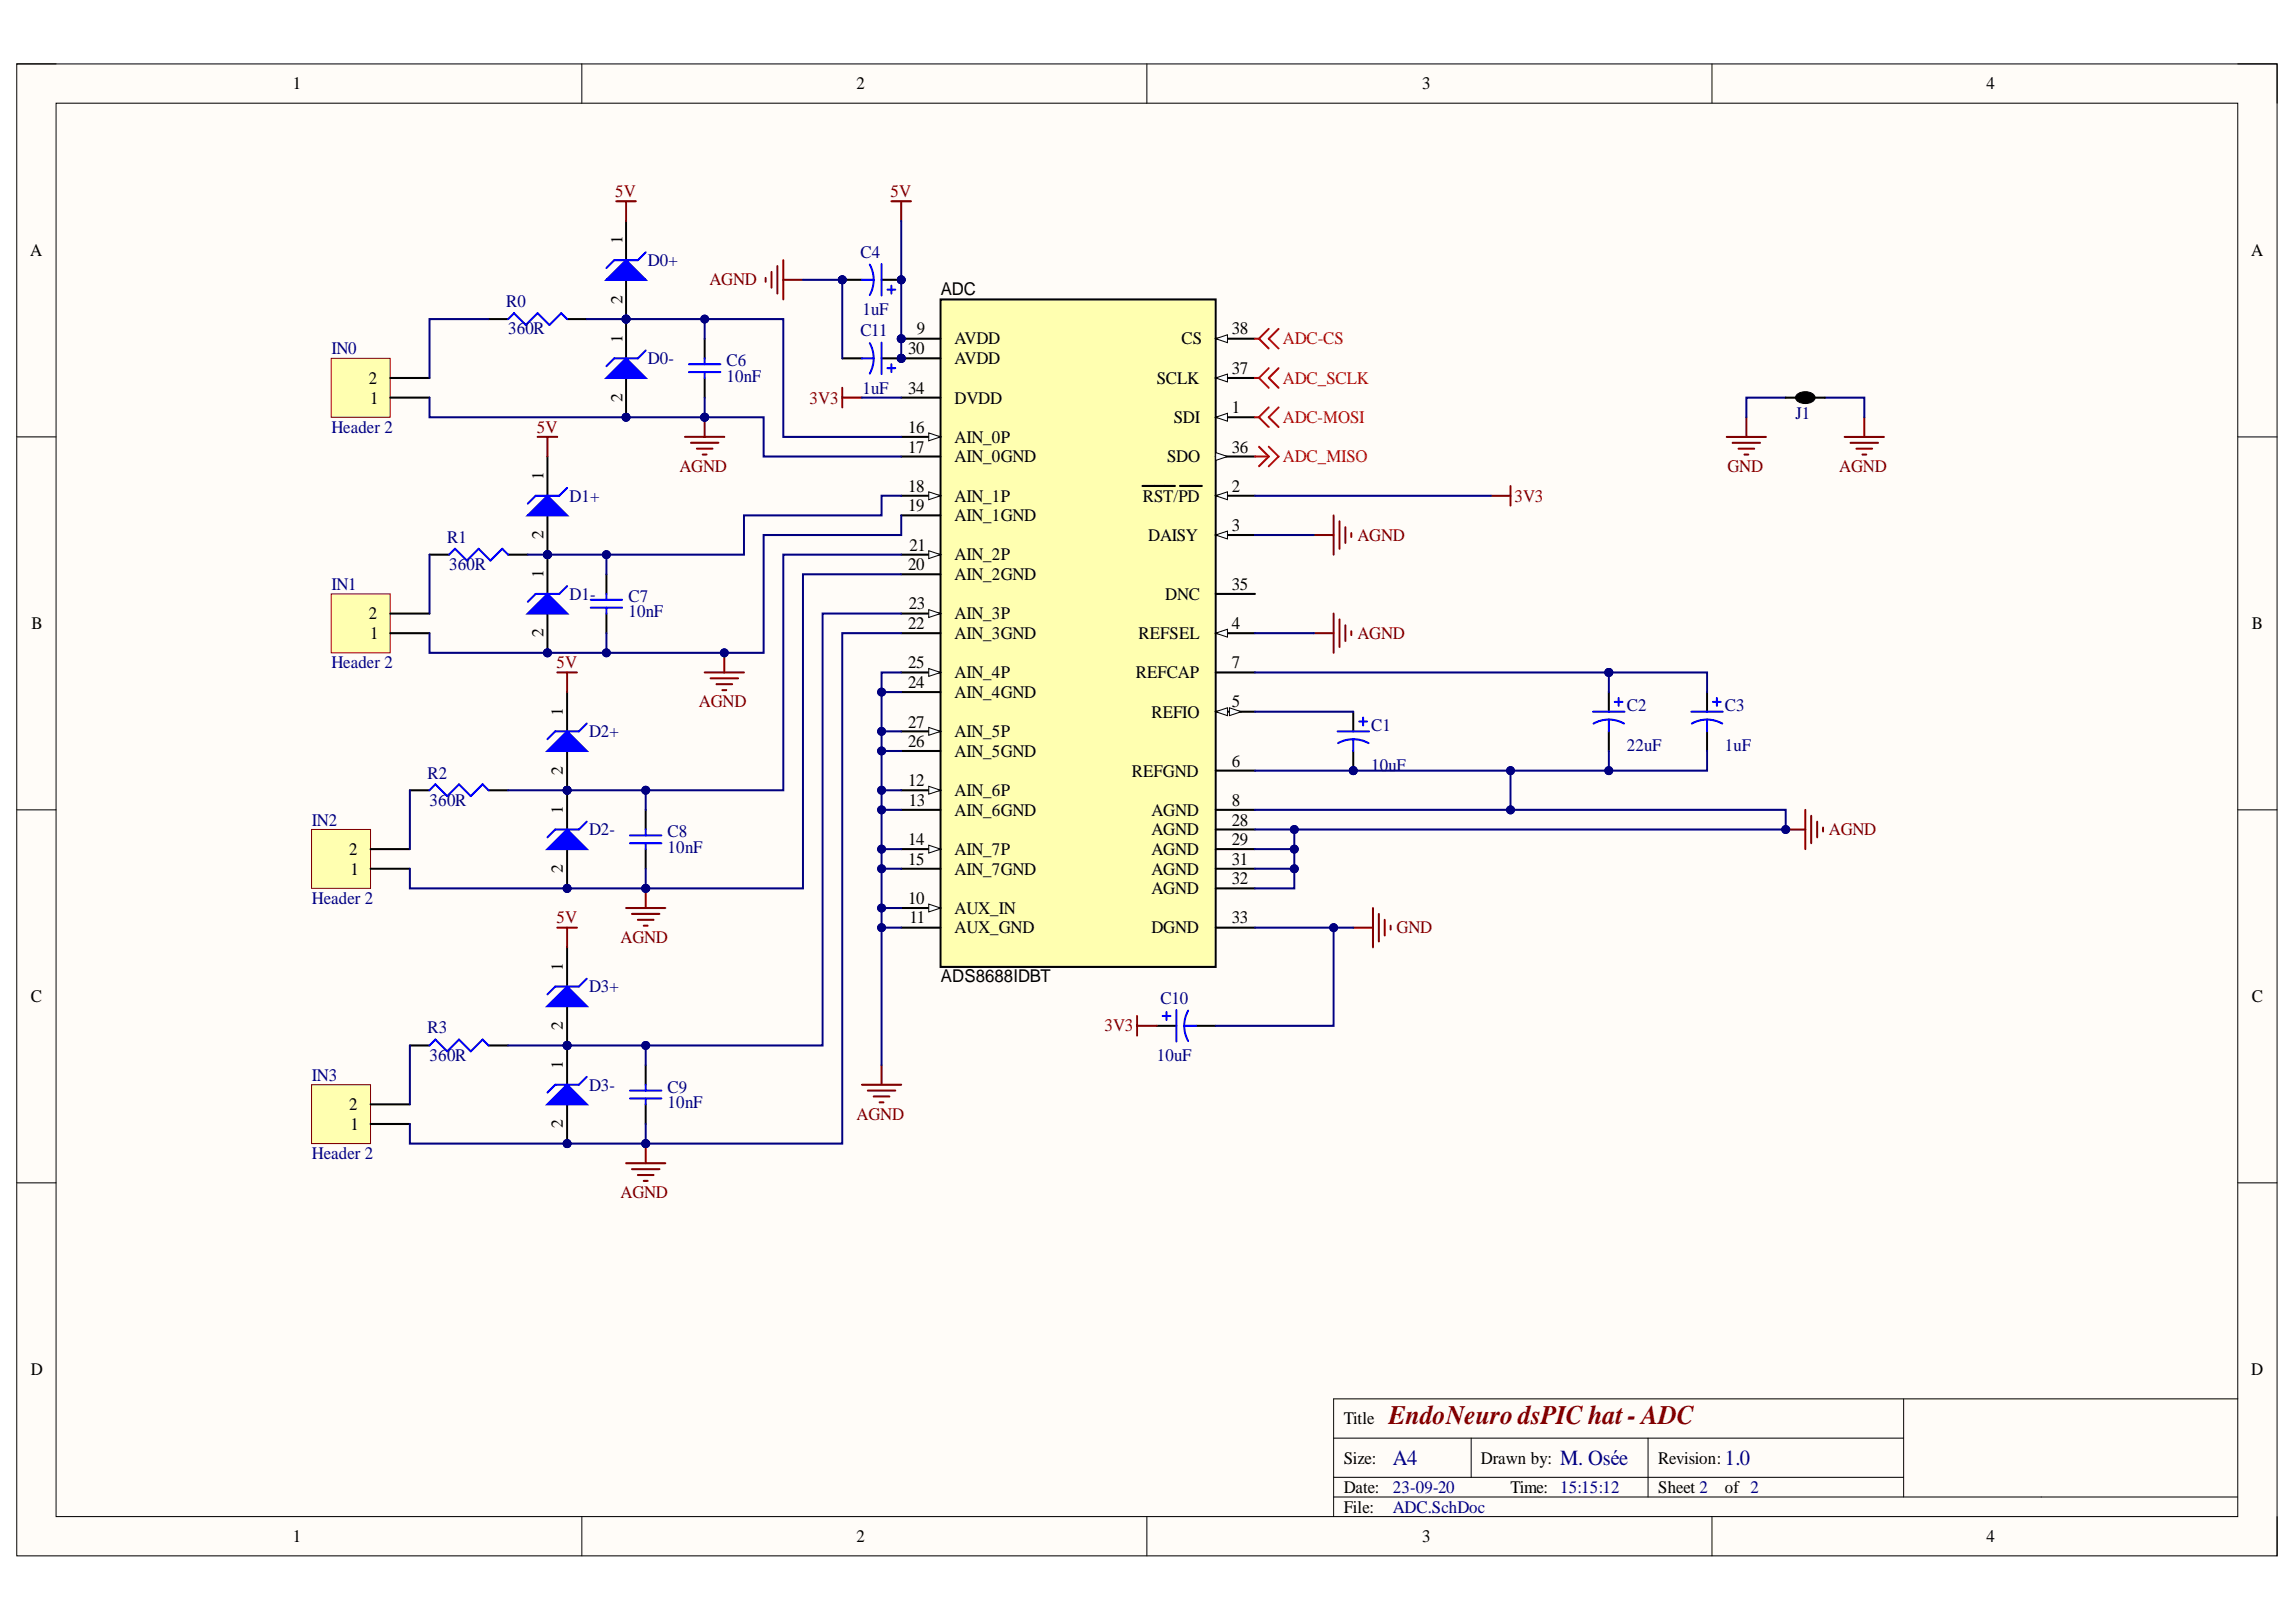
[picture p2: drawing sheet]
<svg xmlns="http://www.w3.org/2000/svg" width="297mm" height="210mm" viewBox="0 0 297 210" stroke-linecap="round" stroke-linejoin="round" font-family="sans-serif">
<defs><g id="words">
<text font-size="3.5" fill="#800000" x="179.7" y="184.3">EndoNeuro dsPIC hat- ADC</text>
<g font-size="2.8" fill="#000080">
<text x="180.2" y="189.6">A4</text>
<text x="201.8" y="189.6">M. Osée</text>
<text x="223.2" y="189.6">1.0</text>
</g>
<g font-size="2.3">
<text x="37.9" y="11.6">1</text>
<text x="110.8" y="11.6">2</text>
<text x="184" y="11.6">3</text>
<text x="257" y="11.6">4</text>
<text x="3.9" y="33.1">A</text>
<text x="291.2" y="33.1">A</text>
<text x="121.7" y="38.2">ADC</text>
<text x="117.5" y="45.8">30</text>
<text x="118.6" y="43.3">9</text>
<text x="123.5" y="44.5">AVDD</text>
<text x="123.5" y="47.1">AVDD</text>
<text x="152.9" y="44.5">CS</text>
<text x="159.4" y="43.3">38</text>
<text x="47.7" y="49.7">2</text>
<text x="47.9" y="52.2">1</text>
<text x="117.5" y="51">34</text>
<text x="123.5" y="52.2">DVDD</text>
<text x="149.6" y="49.7">SCLK</text>
<text x="159.4" y="53.5">1</text>
<text x="159.4" y="48.3">37</text>
<text x="117.5" y="56">16</text>
<text x="117.5" y="58.6">17</text>
<text x="123.5" y="57.3">AIN_0P</text>
<text x="123.5" y="59.8">AIN_0GND</text>
<text x="151" y="59.8">SDO</text>
<text x="151.8" y="54.8">SDI</text>
<text x="159.4" y="58.6">36</text>
<text x="117.5" y="63.6">18</text>
<text x="123.5" y="64.9">AIN_1P</text>
<text x="147.9" y="64.9">RST/PD</text>
<text x="159.4" y="63.6">2</text>
<text x="117.5" y="66.2">19</text>
<text x="117.7" y="71.2">21</text>
<text x="123.5" y="67.4">AIN_1GND</text>
<text x="148.5" y="70">DAISY</text>
<text x="159.4" y="68.7">3</text>
<text x="117.5" y="73.8">20</text>
<text x="123.5" y="75.1">AIN_2GND</text>
<text x="123.5" y="72.5">AIN_2P</text>
<text x="150.7" y="77.6">DNC</text>
<text x="159.4" y="76.3">35</text>
<text x="4.1" y="81.4">B</text>
<text x="47.7" y="80.1">2</text>
<text x="47.9" y="82.7">1</text>
<text x="117.5" y="81.4">22</text>
<text x="117.6" y="78.9">23</text>
<text x="123.5" y="82.7">AIN_3GND</text>
<text x="123.5" y="80.1">AIN_3P</text>
<text x="147.3" y="82.7">REFSEL</text>
<text x="159.4" y="81.4">4</text>
<text x="291.3" y="81.4">B</text>
<text x="117.5" y="89">24</text>
<text x="117.5" y="86.5">25</text>
<text x="123.5" y="87.7">AIN_4P</text>
<text x="146.9" y="87.7">REFCAP</text>
<text x="159.4" y="86.5">7</text>
<text x="117.5" y="94.2">27</text>
<text x="123.5" y="90.3">AIN_4GND</text>
<text x="123.5" y="95.4">AIN_5P</text>
<text x="149" y="92.9">REFIO</text>
<text x="159.4" y="91.5">5</text>
<text x="117.5" y="101.8">12</text>
<text x="117.5" y="96.7">26</text>
<text x="123.5" y="98">AIN_5GND</text>
<text x="146.4" y="100.5">REFGND</text>
<text x="159.4" y="99.2">6</text>
<text x="117.6" y="104.3">13</text>
<text x="123.5" y="103">AIN_6P</text>
<text x="123.5" y="105.6">AIN_6GND</text>
<text x="149" y="105.6">AGND</text>
<text x="159.4" y="104.3">8</text>
<text x="159.4" y="106.8">28</text>
<text x="45.2" y="110.6">2</text>
<text x="45.3" y="113.2">1</text>
<text x="117.5" y="109.4">14</text>
<text x="117.5" y="111.9">15</text>
<text x="123.5" y="110.6">AIN_7P</text>
<text x="123.5" y="113.2">AIN_7GND</text>
<text x="149" y="108.1">AGND</text>
<text x="149" y="110.6">AGND</text>
<text x="149" y="113.2">AGND</text>
<text x="159.4" y="109.4">29</text>
<text x="159.4" y="111.9">31</text>
<text x="117.5" y="117">10</text>
<text x="117.7" y="119.5">11</text>
<text x="123.5" y="118.2">AUX_IN</text>
<text x="149" y="115.7">AGND</text>
<text x="159.4" y="114.4">32</text>
<text x="159.4" y="119.5">33</text>
<text x="123.5" y="120.8">AUX_GND</text>
<text x="149" y="120.8">DGND</text>
<text x="4" y="129.7">C</text>
<text x="121.7" y="127.1">ADS8688IDBT</text>
<text x="291.3" y="129.7">C</text>
<text x="45.2" y="143.7">2</text>
<text x="45.3" y="146.2">1</text>
<text x="4" y="177.9">D</text>
<text x="291.2" y="177.9">D</text>
<text x="173.8" y="184.3">Title</text>
<text x="173.8" y="189.4">Size:</text>
<text x="191.6" y="189.4">Drawn by:</text>
<text x="214.5" y="189.4">Revision:</text>
<text x="173.8" y="193.2">Date:</text>
<text x="173.8" y="195.7">File:</text>
<text x="195.4" y="193.2">Time: 15:15:12</text>
<text x="214.5" y="193.2">Sheet 2</text>
<text x="223.2" y="193.2">of 2</text>
<text x="37.9" y="199.5">1</text>
<text x="110.8" y="199.5">2</text>
<text x="184" y="199.5">3</text>
<text x="257" y="199.5">4</text>
</g>
<g font-size="2.3" fill="#800000">
<text x="79.6" y="25.5">5V</text>
<text x="115.2" y="25.5">5V</text>
<text x="91.8" y="36.9">AGND</text>
<text x="104.7" y="52.2">3V3</text>
<text x="69.4" y="56">5V</text>
<text x="87.9" y="61.1">AGND</text>
<text x="195.9" y="64.9">3V3</text>
<text x="223.5" y="61.1">GND</text>
<text x="238" y="61.1">AGND</text>
<text x="175.6" y="70">AGND</text>
<text x="175.6" y="82.7">AGND</text>
<text x="72" y="86.5">5V</text>
<text x="90.4" y="91.5">AGND</text>
<text x="236.6" y="108.1">AGND</text>
<text x="72" y="119.5">5V</text>
<text x="80.3" y="122">AGND</text>
<text x="180.7" y="120.8">GND</text>
<text x="142.9" y="133.5">3V3</text>
<text x="110.8" y="144.9">AGND</text>
<text x="80.3" y="155.1">AGND</text>
</g>
<g font-size="2.3" fill="#000080">
<text x="83.8" y="34.4">D0+</text>
<text x="111.3" y="33.4">C4</text>
<text x="65.5" y="39.7">R0</text>
<text x="111.6" y="40.7">1uF</text>
<text x="42.9" y="45.8">IN0</text>
<text x="65.7" y="43.3">360R</text>
<text x="83.8" y="47.1">D0-</text>
<text x="94" y="47.3">C6</text>
<text x="111.3" y="43.5">C11</text>
<text x="94" y="49.4">10nF</text>
<text x="111.6" y="51">1uF</text>
<text x="42.9" y="56">Header 2</text>
<text x="232.3" y="54.3">J1</text>
<text x="73.7" y="64.9">D1+</text>
<text x="57.9" y="70.2">R1</text>
<text x="42.9" y="76.3">IN1</text>
<text x="58.1" y="73.8">360R</text>
<text x="73.7" y="77.6">D1-</text>
<text x="81.3" y="77.8">C7</text>
<text x="81.3" y="79.9">10nF</text>
<text x="42.9" y="86.5">Header 2</text>
<text x="76.2" y="95.4">D2+</text>
<text x="177.4" y="94.7">C1</text>
<text x="210.5" y="92">C2</text>
<text x="223.2" y="92">C3</text>
<text x="55.3" y="100.7">R2</text>
<text x="177.4" y="99.7">10uF</text>
<text x="210.5" y="97.2">22uF</text>
<text x="223.2" y="97.2">1uF</text>
<text x="40.4" y="106.8">IN2</text>
<text x="55.6" y="104.3">360R</text>
<text x="76.2" y="108.1">D2-</text>
<text x="86.4" y="110.4">10nF</text>
<text x="86.4" y="108.4">C8</text>
<text x="40.4" y="117">Header 2</text>
<text x="76.2" y="128.4">D3+</text>
<text x="150.2" y="129.9">C10</text>
<text x="55.3" y="133.7">R3</text>
<text x="55.6" y="137.3">360R</text>
<text x="149.6" y="137.3">10uF</text>
<text x="40.4" y="139.9">IN3</text>
<text x="76.2" y="141.1">D3-</text>
<text x="86.4" y="143.4">10nF</text>
<text x="86.4" y="141.4">C9</text>
<text x="40.4" y="150">Header 2</text>
<text x="180.2" y="193.2">23-09-20</text>
<text x="180.2" y="195.7">ADC.SchDoc</text>
</g>
<g font-size="2.3" fill="#f00">
<text x="166" y="44.5">ADC-CS</text>
<text x="166" y="49.7">ADC_SCLK</text>
<text x="166" y="59.8">ADC_MISO</text>
<text x="166" y="54.8">ADC-MOSI</text>
</g>
<g font-size="2.2">
<text x="80.5" y="31.6" transform="rotate(-90 80.5 31.6)">1</text>
<text x="80.5" y="39.3" transform="rotate(-90 80.5 39.3)">2</text>
<text x="80.5" y="44.4" transform="rotate(-90 80.5 44.4)">1</text>
<text x="80.5" y="52" transform="rotate(-90 80.5 52)">2</text>
<text x="70.3" y="62.1" transform="rotate(-90 70.3 62.1)">1</text>
<text x="70.3" y="69.8" transform="rotate(-90 70.3 69.8)">2</text>
<text x="70.3" y="74.8" transform="rotate(-90 70.3 74.8)">1</text>
<text x="70.3" y="82.5" transform="rotate(-90 70.3 82.5)">2</text>
<text x="72.8" y="92.6" transform="rotate(-90 72.8 92.6)">1</text>
<text x="72.8" y="100.2" transform="rotate(-90 72.8 100.2)">2</text>
<text x="72.8" y="105.3" transform="rotate(-90 72.8 105.3)">1</text>
<text x="72.8" y="113" transform="rotate(-90 72.8 113)">2</text>
<text x="72.8" y="125.6" transform="rotate(-90 72.8 125.6)">1</text>
<text x="72.8" y="133.3" transform="rotate(-90 72.8 133.3)">2</text>
<text x="72.8" y="138.4" transform="rotate(-90 72.8 138.4)">1</text>
<text x="72.8" y="146" transform="rotate(-90 72.8 146)">2</text>
</g>
</g></defs>
<path d="M2.2 8.3h292.4v193h-292.4z" fill-rule="evenodd" fill="#fffcf8"/>
<path d="M2.2 8.3h292.4v193h-292.4z" fill="none" stroke="#000" stroke-width=".13"/>
<path d="M7.3 13.4h282.2v182.9h-282.2z" fill-rule="evenodd" fill="#fffcf8"/>
<g fill="none" stroke="#000" stroke-width=".13">
<path d="M2.2 8.3h5.1M7.3 13.4h282.2v182.9h-282.2zM75.3 8.3v5M148.4 8.3v5M221.5 8.3v5.1M289.5 8.3h5.1v5.1M2.2 56.5h5.1M289.5 56.5h5.1M2.2 104.8h5.1M289.5 104.8h5.1M2.2 153.1h5.1M289.5 153.1h5.1"/>
<path d="M75.3 196.3v5M148.4 196.3v5M172.5 186.1h73.8M172.5 193.7h117M172.5 191.2h73.8M190.3 186.1v5.1M213.2 186.1v7.6M221.5 196.3v5M246.3 181v12.7M289.5 181h-117v15.3M294.6 196.3v5"/>
</g>
<circle cx="116.6" cy="43.8" r=".51" fill="#000080"/>
<circle cx="116.6" cy="43.8" r=".51" fill="none" stroke="#000080" stroke-width=".13"/>
<circle cx="116.6" cy="46.4" r=".51" fill="#000080"/>
<circle cx="116.6" cy="46.4" r=".51" fill="none" stroke="#000080" stroke-width=".13"/>
<path d="M121.7 38.8h35.6v86.3h-35.6z" fill-rule="evenodd" fill="#ffffb0"/>
<path d="M121.7 38.8h35.6v86.3h-35.6zM157.3 54h5.1" fill="none" stroke="#000" stroke-width=".26"/>
<path d="M157.3 54l1.5-.5v1z" fill="#f8fcff"/>
<path d="M157.3 54l1.5-.5v1z" fill="none" stroke="#000" stroke-width=".13"/>
<path d="M157.3 64.2h5.1" fill="none" stroke="#000" stroke-width=".26"/>
<path d="M157.3 64.2l1.5-.6v1.1z" fill="#f8fcff"/>
<path d="M157.3 64.2l1.5-.6v1.1z" fill="none" stroke="#000" stroke-width=".13"/>
<path d="M147.8 62.9h4.2M152.6 62.9h2.9M157.3 69.2h5.1" fill="none" stroke="#000" stroke-width=".26"/>
<path d="M157.3 69.2l1.5-.5v1z" fill="#f8fcff"/>
<path d="M157.3 69.2l1.5-.5v1z" fill="none" stroke="#000" stroke-width=".13"/>
<path d="M157.3 81.9h5.1" fill="none" stroke="#000" stroke-width=".26"/>
<path d="M157.3 81.9l1.5-.5v1z" fill="#f8fcff"/>
<path d="M157.3 81.9l1.5-.5v1z" fill="none" stroke="#000" stroke-width=".13"/>
<path d="M157.3 92.1h5.1" fill="none" stroke="#000" stroke-width=".26"/>
<path d="M157.3 92.1l1.5-.5v1z" fill="#f8fcff"/>
<path d="M157.3 92.1l1.5-.5v1z" fill="none" stroke="#000" stroke-width=".13"/>
<path d="M159.1 91.6l1.5 .5-1.5 .5z" fill="#f8fcff"/>
<path d="M159.1 91.6l1.5 .5-1.5 .5z" fill="none" stroke="#000" stroke-width=".13"/>
<path d="M116.6 43.8h5.1M157.3 99.7h5.1M157.3 87h5.1M157.3 104.8h5.1" fill="none" stroke="#000" stroke-width=".26"/>
<circle cx="116.6" cy="43.8" r=".51" fill="#000080"/>
<circle cx="116.6" cy="43.8" r=".51" fill="none" stroke="#000080" stroke-width=".13"/>
<path d="M116.6 117.5h5.1" fill="none" stroke="#000" stroke-width=".26"/>
<path d="M120.2 117l1.5 .5-1.5 .5z" fill="#f8fcff"/>
<path d="M120.2 117l1.5 .5-1.5 .5z" fill="none" stroke="#000" stroke-width=".13"/>
<path d="M116.6 102.3h5.1M116.6 120h5.1" fill="none" stroke="#000" stroke-width=".26"/>
<path d="M120.2 101.8l1.5 .5-1.5 .5z" fill="#f8fcff"/>
<path d="M120.2 101.8l1.5 .5-1.5 .5z" fill="none" stroke="#000" stroke-width=".13"/>
<path d="M116.6 104.8h5.1M116.6 109.9h5.1" fill="none" stroke="#000" stroke-width=".26"/>
<path d="M120.2 109.4l1.5 .5-1.5 .5z" fill="#f8fcff"/>
<path d="M120.2 109.4l1.5 .5-1.5 .5z" fill="none" stroke="#000" stroke-width=".13"/>
<path d="M116.6 56.5h5.1M116.6 112.4h5.1" fill="none" stroke="#000" stroke-width=".26"/>
<path d="M120.2 56l1.5 .5-1.5 .5z" fill="#f8fcff"/>
<path d="M120.2 56l1.5 .5-1.5 .5z" fill="none" stroke="#000" stroke-width=".13"/>
<path d="M116.6 59.1h5.1M116.6 64.2h5.1" fill="none" stroke="#000" stroke-width=".26"/>
<path d="M120.2 63.6l1.5 .6-1.5 .5z" fill="#f8fcff"/>
<path d="M120.2 63.6l1.5 .6-1.5 .5z" fill="none" stroke="#000" stroke-width=".13"/>
<path d="M116.6 66.7h5.1M116.6 74.3h5.1M116.6 71.8h5.1" fill="none" stroke="#000" stroke-width=".26"/>
<path d="M120.2 71.3l1.5 .5-1.5 .5z" fill="#f8fcff"/>
<path d="M120.2 71.3l1.5 .5-1.5 .5z" fill="none" stroke="#000" stroke-width=".13"/>
<path d="M116.6 79.4h5.1M116.6 81.9h5.1" fill="none" stroke="#000" stroke-width=".26"/>
<path d="M120.2 78.9l1.5 .5-1.5 .5z" fill="#f8fcff"/>
<path d="M120.2 78.9l1.5 .5-1.5 .5z" fill="none" stroke="#000" stroke-width=".13"/>
<path d="M116.6 89.6h5.1M116.6 87h5.1" fill="none" stroke="#000" stroke-width=".26"/>
<path d="M120.2 86.5l1.5 .5-1.5 .5z" fill="#f8fcff"/>
<path d="M120.2 86.5l1.5 .5-1.5 .5z" fill="none" stroke="#000" stroke-width=".13"/>
<path d="M116.6 97.2h5.1M116.6 94.6h5.1" fill="none" stroke="#000" stroke-width=".26"/>
<path d="M120.2 94.1l1.5 .5-1.5 .6z" fill="#f8fcff"/>
<path d="M120.2 94.1l1.5 .5-1.5 .6z" fill="none" stroke="#000" stroke-width=".13"/>
<path d="M116.6 46.4h5.1M157.3 107.3h5.1M157.3 109.9h5.1" fill="none" stroke="#000" stroke-width=".26"/>
<circle cx="116.6" cy="46.4" r=".51" fill="#000080"/>
<circle cx="116.6" cy="46.4" r=".51" fill="none" stroke="#000080" stroke-width=".13"/>
<path d="M116.6 51.5h5.1M157.3 59.1h5.1M157.3 76.9h5.1M157.3 112.4h5.1M157.3 115h5.1M157.3 120h5.1" fill="none" stroke="#000" stroke-width=".26"/>
<path d="M157.3 58.6l1.5 .5-1.5 .5z" fill="#f8fcff"/>
<path d="M157.3 58.6l1.5 .5-1.5 .5z" fill="none" stroke="#000" stroke-width=".13"/>
<path d="M157.3 48.9h5.1" fill="none" stroke="#000" stroke-width=".26"/>
<path d="M157.3 48.9l1.5-.5v1z" fill="#f8fcff"/>
<path d="M157.3 48.9l1.5-.5v1z" fill="none" stroke="#000" stroke-width=".13"/>
<path d="M157.3 43.8h5.1" fill="none" stroke="#000" stroke-width=".26"/>
<path d="M157.3 43.8l1.5-.5v1z" fill="#f8fcff"/>
<path d="M157.3 43.8l1.5-.5v1z" fill="none" stroke="#000" stroke-width=".13"/>
<path d="M192.9 64.2h2.5M195.4 62.9v2.5" fill="none" stroke="#800000" stroke-width=".26"/>
<circle cx="175.1" cy="99.7" r=".51" fill="#000080"/>
<circle cx="175.1" cy="99.7" r=".51" fill="none" stroke="#000080" stroke-width=".13"/>
<path d="M175.1 92.1v2.6M175.1 97.2v2.5" fill="none" stroke="#000" stroke-width=".26"/>
<circle cx="175.1" cy="99.7" r=".51" fill="#000080"/>
<circle cx="175.1" cy="99.7" r=".51" fill="none" stroke="#000080" stroke-width=".13"/>
<g fill="none" stroke="#00f" stroke-width=".26">
<path d="M173 94.7h4.1M175.1 95.7l1.2 .1 .8 .4M175.1 95.7l-1.2 .1-.8 .4M175.1 95.7v1.5M175.8 93.4h1.1M176.4 92.9v1M206.1 92.1h4.1M208.1 93.1l.9 .1 1.1 .4M208.1 93.1l-.8 .1-1.1 .4M208.1 93.1v1.6M208.9 90.8h1M209.4 90.3v1"/>
<path d="M218.8 92.1h4.1M220.8 93.1l.9 .1 1.1 .4M220.8 93.1l-1.2 .2-.7 .3M220.8 93.1v1.6M221.6 90.8h1M222.1 90.3v1M150.4 131.5h1M150.9 131v1M152.2 130.7v4.1M153.2 132.8l.2 1.2 .3 .7M153.2 132.8h1.5M153.7 130.8l-.3 .7-.2 1.3"/>
</g>
<path d="M208.1 89.6v2.5M208.1 94.7v2.5M220.8 89.6v2.5M220.8 94.7v2.5M149.6 132.8h2.6M154.7 132.8h2.6" fill="none" stroke="#000" stroke-width=".26"/>
<path d="M109 50.2v2.5M109 51.5h2.5" fill="none" stroke="#800000" stroke-width=".26"/>
<circle cx="116.6" cy="46.4" r=".51" fill="#000080"/>
<circle cx="116.6" cy="46.4" r=".51" fill="none" stroke="#000080" stroke-width=".13"/>
<path d="M114.1 46.4h2.5" fill="none" stroke="#000" stroke-width=".26"/>
<circle cx="116.6" cy="46.4" r=".51" fill="#000080"/>
<circle cx="116.6" cy="46.4" r=".51" fill="none" stroke="#000080" stroke-width=".13"/>
<path d="M109 46.4h2.5" fill="none" stroke="#000" stroke-width=".26"/>
<path d="M111.5 46.4h1.5M112.5 44.4l.4 1.2 .1 .8M113 46.4l-.2 1.2-.3 .7M114.1 44.3v4.1M114.8 47.6h1M115.3 47.1v1" fill="none" stroke="#00f" stroke-width=".26"/>
<path d="M42.9 76.9h7.6v7.6h-7.6z" fill-rule="evenodd" fill="#ffffb0"/>
<path d="M42.9 76.9h7.6v7.6h-7.6z" fill="none" stroke="#800000" stroke-width=".13"/>
<path d="M50.5 79.4h5.1M50.5 81.9h5.1" fill="none" stroke="#000" stroke-width=".26"/>
<path d="M42.9 46.4h7.6v7.6h-7.6z" fill-rule="evenodd" fill="#ffffb0"/>
<path d="M42.9 46.4h7.6v7.6h-7.6z" fill="none" stroke="#800000" stroke-width=".13"/>
<path d="M50.5 51.5h5.1M50.5 48.9h5.1" fill="none" stroke="#000" stroke-width=".26"/>
<path d="M40.3 107.3h7.6v7.7h-7.6z" fill-rule="evenodd" fill="#ffffb0"/>
<path d="M40.3 107.3h7.6v7.7h-7.6z" fill="none" stroke="#800000" stroke-width=".13"/>
<path d="M47.9 112.4h5.1M47.9 109.9h5.1" fill="none" stroke="#000" stroke-width=".26"/>
<path d="M40.3 140.4h7.6v7.6h-7.6z" fill-rule="evenodd" fill="#ffffb0"/>
<path d="M40.3 140.4h7.6v7.6h-7.6z" fill="none" stroke="#800000" stroke-width=".13"/>
<path d="M47.9 145.5h5.1M47.9 142.9h5.1" fill="none" stroke="#000" stroke-width=".26"/>
<path d="M99 36v.5M99.8 35.2v2M100.6 34.4v3.6M101.3 33.7v5.1M101.3 36.2h2.6" fill="none" stroke="#800000" stroke-width=".26"/>
<circle cx="116.6" cy="36.2" r=".51" fill="#000080"/>
<circle cx="116.6" cy="36.2" r=".51" fill="none" stroke="#000080" stroke-width=".13"/>
<circle cx="109" cy="36.2" r=".51" fill="#000080"/>
<circle cx="109" cy="36.2" r=".51" fill="none" stroke="#000080" stroke-width=".13"/>
<path d="M114.1 36.2h2.5" fill="none" stroke="#000" stroke-width=".26"/>
<circle cx="116.6" cy="36.2" r=".51" fill="#000080"/>
<circle cx="116.6" cy="36.2" r=".51" fill="none" stroke="#000080" stroke-width=".13"/>
<path d="M109 36.2h2.5" fill="none" stroke="#000" stroke-width=".26"/>
<circle cx="109" cy="36.2" r=".51" fill="#000080"/>
<circle cx="109" cy="36.2" r=".51" fill="none" stroke="#000080" stroke-width=".13"/>
<path d="M111.5 36.2h1.5M112.5 34.2l.3 .8 .2 1.2M113 36.2l-.1 .8-.4 1.2M114.1 34.2v4M114.8 37.5h1M115.3 37v1M65.7 41.3l.8-.8 1.5 1.6 1.6-1.6 1.5 1.6 1.5-1.6 .8 .8M58.1 71.8l.8-.8 1.5 1.5 1.5-1.5 1.5 1.5 1.6-1.5 .7 .8M55.6 102.3l.7-.8 1.6 1.5 1.5-1.5 1.5 1.5 1.5-1.5 .8 .8M55.6 135.3l.7-.8 1.6 1.6 1.5-1.6 1.5 1.6 1.5-1.6 .8 .8" fill="none" stroke="#00f" stroke-width=".26"/>
<path d="M147.1 131.5v2.5M147.1 132.8h2.5" fill="none" stroke="#800000" stroke-width=".26"/>
<path d="M63.2 41.3h2.5M73.4 41.3h2.5M55.6 71.8h2.5M65.7 71.8h2.6M53 102.3h2.6M63.2 102.3h2.5M53 135.3h2.6M63.2 135.3h2.5" fill="none" stroke="#000" stroke-width=".26"/>
<circle cx="81" cy="41.3" r=".51" fill="#000080"/>
<circle cx="81" cy="41.3" r=".51" fill="none" stroke="#000080" stroke-width=".13"/>
<circle cx="81" cy="54" r=".51" fill="#000080"/>
<circle cx="81" cy="54" r=".51" fill="none" stroke="#000080" stroke-width=".13"/>
<path d="M81 41.3v5.1" fill="none" stroke="#000" stroke-width=".26"/>
<circle cx="81" cy="41.3" r=".51" fill="#000080"/>
<circle cx="81" cy="41.3" r=".51" fill="none" stroke="#000080" stroke-width=".13"/>
<path d="M81 48.9v5.1" fill="none" stroke="#000" stroke-width=".26"/>
<circle cx="81" cy="54" r=".51" fill="#000080"/>
<circle cx="81" cy="54" r=".51" fill="none" stroke="#000080" stroke-width=".13"/>
<path d="M78.5 48.9l2.5-2.5 2.5 2.5z" fill="#00f"/>
<path d="M78.5 48.9l2.5-2.5 2.5 2.5zM83.5 45.4l-1 1h-3l-1 1" fill="none" stroke="#00f" stroke-width=".26"/>
<circle cx="70.8" cy="71.8" r=".51" fill="#000080"/>
<circle cx="70.8" cy="71.8" r=".51" fill="none" stroke="#000080" stroke-width=".13"/>
<circle cx="70.8" cy="84.5" r=".51" fill="#000080"/>
<circle cx="70.8" cy="84.5" r=".51" fill="none" stroke="#000080" stroke-width=".13"/>
<path d="M70.8 71.8v5.1" fill="none" stroke="#000" stroke-width=".26"/>
<circle cx="70.8" cy="71.8" r=".51" fill="#000080"/>
<circle cx="70.8" cy="71.8" r=".51" fill="none" stroke="#000080" stroke-width=".13"/>
<path d="M70.8 79.4v5.1" fill="none" stroke="#000" stroke-width=".26"/>
<circle cx="70.8" cy="84.5" r=".51" fill="#000080"/>
<circle cx="70.8" cy="84.5" r=".51" fill="none" stroke="#000080" stroke-width=".13"/>
<path d="M68.3 79.4l2.5-2.5 2.6 2.5z" fill="#00f"/>
<path d="M68.3 79.4l2.5-2.5 2.6 2.5zM73.4 75.8l-1.1 1.1h-3l-1 1" fill="none" stroke="#00f" stroke-width=".26"/>
<circle cx="73.4" cy="102.3" r=".51" fill="#000080"/>
<circle cx="73.4" cy="102.3" r=".51" fill="none" stroke="#000080" stroke-width=".13"/>
<circle cx="73.4" cy="115" r=".51" fill="#000080"/>
<circle cx="73.4" cy="115" r=".51" fill="none" stroke="#000080" stroke-width=".13"/>
<path d="M73.4 102.3v5" fill="none" stroke="#000" stroke-width=".26"/>
<circle cx="73.4" cy="102.3" r=".51" fill="#000080"/>
<circle cx="73.4" cy="102.3" r=".51" fill="none" stroke="#000080" stroke-width=".13"/>
<path d="M73.4 109.9v5.1" fill="none" stroke="#000" stroke-width=".26"/>
<circle cx="73.4" cy="115" r=".51" fill="#000080"/>
<circle cx="73.4" cy="115" r=".51" fill="none" stroke="#000080" stroke-width=".13"/>
<path d="M70.8 109.9l2.6-2.6 2.5 2.6z" fill="#00f"/>
<path d="M70.8 109.9l2.6-2.6 2.5 2.6zM75.9 106.3l-1 1h-3.1l-1 1.1" fill="none" stroke="#00f" stroke-width=".26"/>
<circle cx="73.4" cy="135.3" r=".51" fill="#000080"/>
<circle cx="73.4" cy="135.3" r=".51" fill="none" stroke="#000080" stroke-width=".13"/>
<circle cx="73.4" cy="148" r=".51" fill="#000080"/>
<circle cx="73.4" cy="148" r=".51" fill="none" stroke="#000080" stroke-width=".13"/>
<path d="M73.4 135.3v5.1" fill="none" stroke="#000" stroke-width=".26"/>
<circle cx="73.4" cy="135.3" r=".51" fill="#000080"/>
<circle cx="73.4" cy="135.3" r=".51" fill="none" stroke="#000080" stroke-width=".13"/>
<path d="M73.4 142.9v5.1" fill="none" stroke="#000" stroke-width=".26"/>
<circle cx="73.4" cy="148" r=".51" fill="#000080"/>
<circle cx="73.4" cy="148" r=".51" fill="none" stroke="#000080" stroke-width=".13"/>
<path d="M70.8 142.9l2.6-2.5 2.5 2.5z" fill="#00f"/>
<path d="M75.9 139.4l-1 1h-3.1l-1 1M70.8 142.9l2.6-2.5 2.5 2.5z" fill="none" stroke="#00f" stroke-width=".26"/>
<circle cx="73.4" cy="135.3" r=".51" fill="#000080"/>
<circle cx="73.4" cy="135.3" r=".51" fill="none" stroke="#000080" stroke-width=".13"/>
<path d="M73.4 122.6v5.1M73.4 130.2v5.1" fill="none" stroke="#000" stroke-width=".26"/>
<circle cx="73.4" cy="135.3" r=".51" fill="#000080"/>
<circle cx="73.4" cy="135.3" r=".51" fill="none" stroke="#000080" stroke-width=".13"/>
<path d="M70.8 130.2l2.6-2.5 2.5 2.5z" fill="#00f"/>
<path d="M70.8 130.2l2.6-2.5 2.5 2.5zM75.9 126.7l-1 1h-3.1l-1 1" fill="none" stroke="#00f" stroke-width=".26"/>
<circle cx="73.4" cy="102.3" r=".51" fill="#000080"/>
<circle cx="73.4" cy="102.3" r=".51" fill="none" stroke="#000080" stroke-width=".13"/>
<path d="M73.4 89.6v5M73.4 97.2v5.1" fill="none" stroke="#000" stroke-width=".26"/>
<circle cx="73.4" cy="102.3" r=".51" fill="#000080"/>
<circle cx="73.4" cy="102.3" r=".51" fill="none" stroke="#000080" stroke-width=".13"/>
<path d="M70.8 97.2l2.6-2.6 2.5 2.6z" fill="#00f"/>
<path d="M70.8 97.2l2.6-2.6 2.5 2.6zM75.9 93.6l-1 1h-3.1l-1 1.1" fill="none" stroke="#00f" stroke-width=".26"/>
<circle cx="70.8" cy="71.8" r=".51" fill="#000080"/>
<circle cx="70.8" cy="71.8" r=".51" fill="none" stroke="#000080" stroke-width=".13"/>
<path d="M70.8 59.1v5.1M70.8 66.7v5.1" fill="none" stroke="#000" stroke-width=".26"/>
<circle cx="70.8" cy="71.8" r=".51" fill="#000080"/>
<circle cx="70.8" cy="71.8" r=".51" fill="none" stroke="#000080" stroke-width=".13"/>
<path d="M68.3 66.7l2.5-2.5 2.6 2.5z" fill="#00f"/>
<path d="M68.3 66.7l2.5-2.5 2.6 2.5zM73.4 63.1l-1.1 1.1h-3l-1 1" fill="none" stroke="#00f" stroke-width=".26"/>
<circle cx="81" cy="41.3" r=".51" fill="#000080"/>
<circle cx="81" cy="41.3" r=".51" fill="none" stroke="#000080" stroke-width=".13"/>
<path d="M81 28.6v5.1M81 36.2v5.1" fill="none" stroke="#000" stroke-width=".26"/>
<circle cx="81" cy="41.3" r=".51" fill="#000080"/>
<circle cx="81" cy="41.3" r=".51" fill="none" stroke="#000080" stroke-width=".13"/>
<path d="M78.5 36.2l2.5-2.5 2.5 2.5z" fill="#00f"/>
<path d="M78.5 36.2l2.5-2.5 2.5 2.5zM83.5 32.7l-1 1h-3l-1 1" fill="none" stroke="#00f" stroke-width=".26"/>
<g fill="none" stroke="#800000" stroke-width=".26">
<path d="M79.7 26h2.6M81 26v2.6M115.3 26h2.6M116.6 26v2.6M69.6 56.5h2.5M70.8 56.5v2.6M88.6 56.5h5.1M89.4 57.3h3.5M90.1 58.1h2.1M90.9 58.8h.5M91.2 54v2.5M223.4 56.5h5.1"/>
<path d="M224.1 57.3h3.6M224.9 58.1h2M225.7 58.8h.5M225.9 54v2.5M238.6 56.5h5.1M239.4 57.3h3.6M240.2 58.1h2M240.9 58.8h.5M241.2 54v2.5M72.1 87h2.5M73.4 87v2.6M72.1 120h2.5"/>
<path d="M73.4 120v2.6"/>
</g>
<circle cx="91.2" cy="54" r=".51" fill="#000080"/>
<circle cx="91.2" cy="54" r=".51" fill="none" stroke="#000080" stroke-width=".13"/>
<path d="M91.2 87h5M91.9 87.8h3.6M92.7 88.5h2M93.5 89.3h.5M93.7 84.5v2.5" fill="none" stroke="#800000" stroke-width=".26"/>
<circle cx="93.7" cy="84.5" r=".51" fill="#000080"/>
<circle cx="93.7" cy="84.5" r=".51" fill="none" stroke="#000080" stroke-width=".13"/>
<path d="M81 117.5h5.1M81.8 118.3h3.5M82.5 119h2.1M83.3 119.8h.5M83.5 115v2.5" fill="none" stroke="#800000" stroke-width=".26"/>
<circle cx="83.5" cy="115" r=".51" fill="#000080"/>
<circle cx="83.5" cy="115" r=".51" fill="none" stroke="#000080" stroke-width=".13"/>
<path d="M81 150.5h5.1M81.8 151.3h3.5M82.5 152.1h2.1M83.3 152.8h.5M83.5 148v2.5" fill="none" stroke="#800000" stroke-width=".26"/>
<circle cx="83.5" cy="148" r=".51" fill="#000080"/>
<circle cx="83.5" cy="148" r=".51" fill="none" stroke="#000080" stroke-width=".13"/>
<g fill="none" stroke="#800000" stroke-width=".26">
<path d="M177.6 117.5v5.1M178.4 118.3v3.5M179.1 119v2.1M179.9 119.8v.5M231 107.3h2.6M233.6 104.8v5.1M234.3 105.6v3.5M235.1 106.3v2.1M235.9 107.1v.5M114.1 137.8v2.6M175.1 120h2.5M111.5 140.4h5.1"/>
<path d="M112.3 141.1h3.5M113 141.9h2.1M113.8 142.7h.5"/>
</g>
<circle cx="231" cy="107.3" r=".51" fill="#000080"/>
<circle cx="231" cy="107.3" r=".51" fill="none" stroke="#000080" stroke-width=".13"/>
<path d="M170 69.2h2.5M172.5 66.7v5.1M172.5 79.4v5.1M173.3 67.5v3.5M174.1 68.2v2.1M174.8 69v.5M170 81.9h2.5M173.3 80.2v3.5M174.1 80.9v2.1M174.8 81.7v.5" fill="none" stroke="#800000" stroke-width=".26"/>
<path d="M91.2 43.8v2.6M91.2 48.9v2.6M78.5 74.3v2.6M78.5 79.4v2.5M83.5 104.8v2.5M83.5 109.9v2.5M83.5 137.8v2.6M83.5 142.9v2.6" fill="none" stroke="#000" stroke-width=".26"/>
<g fill="none" stroke="#00f" stroke-width=".26">
<path d="M89.1 47.1h4.1M89.1 48.1h4.1M91.2 46.4v.7M91.2 48.1v.8M76.4 77.6h4.1M76.4 78.6h4.1M78.5 76.9v.7M78.5 78.6v.8M81.5 108.1h4.1M81.5 109.1h4.1M83.5 107.3v.8M83.5 109.1v.8"/>
<path d="M81.5 141.1h4.1M81.5 142.1h4.1M83.5 140.4v.7M83.5 142.1v.8"/>
</g>
<g fill="none" stroke="#f00" stroke-width=".26">
<path d="M162.4 43.8h.5M162.4 59.1h1.7M162.4 54h.5M162.4 48.9h.5M162.9 43.8l1.2 1.3M162.9 57.8l1.2 1.3M162.9 54l1.2 1.3M162.9 48.9l1.2 1.3M164.1 42.6l-1.2 1.2M164.1 59.1l-1.2 1.2M164.1 57.8l1.3 1.3-1.3 1.2M164.1 52.7l-1.2 1.3"/>
<path d="M164.1 47.6l-1.2 1.3M165.4 42.6l-1.3 1.2 1.3 1.3M165.4 52.7l-1.3 1.3 1.3 1.3M165.4 47.6l-1.3 1.3 1.3 1.3"/>
</g>
<path d="M208.1 97.2v2.5h-45.7" fill="none" stroke="#000080" stroke-width=".26"/>
<circle cx="208.1" cy="99.7" r=".51" fill="#000080"/>
<circle cx="208.1" cy="99.7" r=".51" fill="none" stroke="#000080" stroke-width=".13"/>
<circle cx="195.4" cy="99.7" r=".51" fill="#000080"/>
<circle cx="195.4" cy="99.7" r=".51" fill="none" stroke="#000080" stroke-width=".13"/>
<circle cx="175.1" cy="99.7" r=".51" fill="#000080"/>
<circle cx="175.1" cy="99.7" r=".51" fill="none" stroke="#000080" stroke-width=".13"/>
<path d="M162.4 87h45.7" fill="none" stroke="#000080" stroke-width=".26"/>
<circle cx="208.1" cy="87" r=".51" fill="#000080"/>
<circle cx="208.1" cy="87" r=".51" fill="none" stroke="#000080" stroke-width=".13"/>
<path d="M208.1 87v2.6" fill="none" stroke="#000080" stroke-width=".26"/>
<circle cx="208.1" cy="87" r=".51" fill="#000080"/>
<circle cx="208.1" cy="87" r=".51" fill="none" stroke="#000080" stroke-width=".13"/>
<path d="M220.8 97.2v2.5h-12.7" fill="none" stroke="#000080" stroke-width=".26"/>
<circle cx="208.1" cy="99.7" r=".51" fill="#000080"/>
<circle cx="208.1" cy="99.7" r=".51" fill="none" stroke="#000080" stroke-width=".13"/>
<path d="M208.1 87h12.7v2.6" fill="none" stroke="#000080" stroke-width=".26"/>
<circle cx="208.1" cy="87" r=".51" fill="#000080"/>
<circle cx="208.1" cy="87" r=".51" fill="none" stroke="#000080" stroke-width=".13"/>
<path d="M114.1 109.9h2.5" fill="none" stroke="#000080" stroke-width=".26"/>
<circle cx="114.1" cy="109.9" r=".51" fill="#000080"/>
<circle cx="114.1" cy="109.9" r=".51" fill="none" stroke="#000080" stroke-width=".13"/>
<path d="M114.1 104.8h2.5" fill="none" stroke="#000080" stroke-width=".26"/>
<circle cx="114.1" cy="104.8" r=".51" fill="#000080"/>
<circle cx="114.1" cy="104.8" r=".51" fill="none" stroke="#000080" stroke-width=".13"/>
<path d="M114.1 102.3h2.5" fill="none" stroke="#000080" stroke-width=".26"/>
<circle cx="114.1" cy="102.3" r=".51" fill="#000080"/>
<circle cx="114.1" cy="102.3" r=".51" fill="none" stroke="#000080" stroke-width=".13"/>
<path d="M114.1 97.2h2.5" fill="none" stroke="#000080" stroke-width=".26"/>
<circle cx="114.1" cy="97.2" r=".51" fill="#000080"/>
<circle cx="114.1" cy="97.2" r=".51" fill="none" stroke="#000080" stroke-width=".13"/>
<path d="M114.1 94.6h2.5" fill="none" stroke="#000080" stroke-width=".26"/>
<circle cx="114.1" cy="94.6" r=".51" fill="#000080"/>
<circle cx="114.1" cy="94.6" r=".51" fill="none" stroke="#000080" stroke-width=".13"/>
<path d="M114.1 89.6v22.8h2.5" fill="none" stroke="#000080" stroke-width=".26"/>
<circle cx="114.1" cy="89.6" r=".51" fill="#000080"/>
<circle cx="114.1" cy="89.6" r=".51" fill="none" stroke="#000080" stroke-width=".13"/>
<circle cx="114.1" cy="94.6" r=".51" fill="#000080"/>
<circle cx="114.1" cy="94.6" r=".51" fill="none" stroke="#000080" stroke-width=".13"/>
<circle cx="114.1" cy="97.2" r=".51" fill="#000080"/>
<circle cx="114.1" cy="97.2" r=".51" fill="none" stroke="#000080" stroke-width=".13"/>
<circle cx="114.1" cy="102.3" r=".51" fill="#000080"/>
<circle cx="114.1" cy="102.3" r=".51" fill="none" stroke="#000080" stroke-width=".13"/>
<circle cx="114.1" cy="104.8" r=".51" fill="#000080"/>
<circle cx="114.1" cy="104.8" r=".51" fill="none" stroke="#000080" stroke-width=".13"/>
<circle cx="114.1" cy="109.9" r=".51" fill="#000080"/>
<circle cx="114.1" cy="109.9" r=".51" fill="none" stroke="#000080" stroke-width=".13"/>
<circle cx="114.1" cy="112.4" r=".51" fill="#000080"/>
<circle cx="114.1" cy="112.4" r=".51" fill="none" stroke="#000080" stroke-width=".13"/>
<path d="M116.6 87h-2.5v2.6h2.5" fill="none" stroke="#000080" stroke-width=".26"/>
<circle cx="114.1" cy="89.6" r=".51" fill="#000080"/>
<circle cx="114.1" cy="89.6" r=".51" fill="none" stroke="#000080" stroke-width=".13"/>
<path d="M172.5 120h2.6" fill="none" stroke="#000080" stroke-width=".26"/>
<circle cx="172.5" cy="120" r=".51" fill="#000080"/>
<circle cx="172.5" cy="120" r=".51" fill="none" stroke="#000080" stroke-width=".13"/>
<path d="M162.4 107.3h5v2.6h-5" fill="none" stroke="#000080" stroke-width=".26"/>
<circle cx="167.4" cy="107.3" r=".51" fill="#000080"/>
<circle cx="167.4" cy="107.3" r=".51" fill="none" stroke="#000080" stroke-width=".13"/>
<circle cx="167.4" cy="109.9" r=".51" fill="#000080"/>
<circle cx="167.4" cy="109.9" r=".51" fill="none" stroke="#000080" stroke-width=".13"/>
<path d="M162.4 112.4h5v2.6h-5" fill="none" stroke="#000080" stroke-width=".26"/>
<circle cx="167.4" cy="112.4" r=".51" fill="#000080"/>
<circle cx="167.4" cy="112.4" r=".51" fill="none" stroke="#000080" stroke-width=".13"/>
<path d="M162.4 92.1h12.7M195.4 99.7v5.1" fill="none" stroke="#000080" stroke-width=".26"/>
<circle cx="195.4" cy="104.8" r=".51" fill="#000080"/>
<circle cx="195.4" cy="104.8" r=".51" fill="none" stroke="#000080" stroke-width=".13"/>
<circle cx="195.4" cy="99.7" r=".51" fill="#000080"/>
<circle cx="195.4" cy="99.7" r=".51" fill="none" stroke="#000080" stroke-width=".13"/>
<path d="M162.4 69.2h7.6M167.4 109.9v2.5" fill="none" stroke="#000080" stroke-width=".26"/>
<circle cx="167.4" cy="112.4" r=".51" fill="#000080"/>
<circle cx="167.4" cy="112.4" r=".51" fill="none" stroke="#000080" stroke-width=".13"/>
<circle cx="167.4" cy="109.9" r=".51" fill="#000080"/>
<circle cx="167.4" cy="109.9" r=".51" fill="none" stroke="#000080" stroke-width=".13"/>
<path d="M116.6 28.6v17.8" fill="none" stroke="#000080" stroke-width=".26"/>
<circle cx="116.6" cy="46.4" r=".51" fill="#000080"/>
<circle cx="116.6" cy="46.4" r=".51" fill="none" stroke="#000080" stroke-width=".13"/>
<circle cx="116.6" cy="43.8" r=".51" fill="#000080"/>
<circle cx="116.6" cy="43.8" r=".51" fill="none" stroke="#000080" stroke-width=".13"/>
<circle cx="116.6" cy="36.2" r=".51" fill="#000080"/>
<circle cx="116.6" cy="36.2" r=".51" fill="none" stroke="#000080" stroke-width=".13"/>
<path d="M162.4 104.8h68.6v2.5h-63.6" fill="none" stroke="#000080" stroke-width=".26"/>
<circle cx="195.4" cy="104.8" r=".51" fill="#000080"/>
<circle cx="195.4" cy="104.8" r=".51" fill="none" stroke="#000080" stroke-width=".13"/>
<circle cx="231" cy="107.3" r=".51" fill="#000080"/>
<circle cx="231" cy="107.3" r=".51" fill="none" stroke="#000080" stroke-width=".13"/>
<circle cx="167.4" cy="107.3" r=".51" fill="#000080"/>
<circle cx="167.4" cy="107.3" r=".51" fill="none" stroke="#000080" stroke-width=".13"/>
<path d="M162.4 120h10.1v12.8h-15.2" fill="none" stroke="#000080" stroke-width=".26"/>
<circle cx="172.5" cy="120" r=".51" fill="#000080"/>
<circle cx="172.5" cy="120" r=".51" fill="none" stroke="#000080" stroke-width=".13"/>
<path d="M162.4 81.9h7.6M114.1 117.5h2.5" fill="none" stroke="#000080" stroke-width=".26"/>
<circle cx="114.1" cy="117.5" r=".51" fill="#000080"/>
<circle cx="114.1" cy="117.5" r=".51" fill="none" stroke="#000080" stroke-width=".13"/>
<path d="M53 112.4v2.6h30.5v-2.6" fill="none" stroke="#000080" stroke-width=".26"/>
<circle cx="73.4" cy="115" r=".51" fill="#000080"/>
<circle cx="73.4" cy="115" r=".51" fill="none" stroke="#000080" stroke-width=".13"/>
<circle cx="83.5" cy="115" r=".51" fill="#000080"/>
<circle cx="83.5" cy="115" r=".51" fill="none" stroke="#000080" stroke-width=".13"/>
<path d="M103.9 36.2h5.1" fill="none" stroke="#000080" stroke-width=".26"/>
<circle cx="109" cy="36.2" r=".51" fill="#000080"/>
<circle cx="109" cy="36.2" r=".51" fill="none" stroke="#000080" stroke-width=".13"/>
<path d="M109 36.2v10.2" fill="none" stroke="#000080" stroke-width=".26"/>
<circle cx="109" cy="36.2" r=".51" fill="#000080"/>
<circle cx="109" cy="36.2" r=".51" fill="none" stroke="#000080" stroke-width=".13"/>
<path d="M55.6 51.5v2.5h35.6M111.5 51.5h5.1" fill="none" stroke="#000080" stroke-width=".26"/>
<circle cx="81" cy="54" r=".51" fill="#000080"/>
<circle cx="81" cy="54" r=".51" fill="none" stroke="#000080" stroke-width=".13"/>
<circle cx="91.2" cy="54" r=".51" fill="#000080"/>
<circle cx="91.2" cy="54" r=".51" fill="none" stroke="#000080" stroke-width=".13"/>
<path d="M91.2 41.3v2.5" fill="none" stroke="#000080" stroke-width=".26"/>
<circle cx="91.2" cy="41.3" r=".51" fill="#000080"/>
<circle cx="91.2" cy="41.3" r=".51" fill="none" stroke="#000080" stroke-width=".13"/>
<path d="M91.2 51.5v2.5" fill="none" stroke="#000080" stroke-width=".26"/>
<circle cx="91.2" cy="54" r=".51" fill="#000080"/>
<circle cx="91.2" cy="54" r=".51" fill="none" stroke="#000080" stroke-width=".13"/>
<path d="M78.5 81.9v2.6" fill="none" stroke="#000080" stroke-width=".26"/>
<circle cx="78.4" cy="84.5" r=".51" fill="#000080"/>
<circle cx="78.4" cy="84.5" r=".51" fill="none" stroke="#000080" stroke-width=".13"/>
<path d="M78.5 71.8v2.5" fill="none" stroke="#000080" stroke-width=".26"/>
<circle cx="78.4" cy="71.8" r=".51" fill="#000080"/>
<circle cx="78.4" cy="71.8" r=".51" fill="none" stroke="#000080" stroke-width=".13"/>
<path d="M83.5 145.5v2.5" fill="none" stroke="#000080" stroke-width=".26"/>
<circle cx="83.5" cy="148" r=".51" fill="#000080"/>
<circle cx="83.5" cy="148" r=".51" fill="none" stroke="#000080" stroke-width=".13"/>
<path d="M83.5 135.3v2.5" fill="none" stroke="#000080" stroke-width=".26"/>
<circle cx="83.5" cy="135.3" r=".51" fill="#000080"/>
<circle cx="83.5" cy="135.3" r=".51" fill="none" stroke="#000080" stroke-width=".13"/>
<path d="M63.2 41.3h-7.6v7.6M75.9 41.3h5.1" fill="none" stroke="#000080" stroke-width=".26"/>
<circle cx="81" cy="41.3" r=".51" fill="#000080"/>
<circle cx="81" cy="41.3" r=".51" fill="none" stroke="#000080" stroke-width=".13"/>
<path d="M81 41.3h20.3v15.2h15.3" fill="none" stroke="#000080" stroke-width=".26"/>
<circle cx="81" cy="41.3" r=".51" fill="#000080"/>
<circle cx="81" cy="41.3" r=".51" fill="none" stroke="#000080" stroke-width=".13"/>
<circle cx="91.2" cy="41.3" r=".51" fill="#000080"/>
<circle cx="91.2" cy="41.3" r=".51" fill="none" stroke="#000080" stroke-width=".13"/>
<path d="M55.6 71.8v7.6M116.6 79.4h-10.2v55.9h-40.7M53 102.3v7.6" fill="none" stroke="#000080" stroke-width=".26"/>
<circle cx="73.4" cy="135.3" r=".51" fill="#000080"/>
<circle cx="73.4" cy="135.3" r=".51" fill="none" stroke="#000080" stroke-width=".13"/>
<circle cx="83.5" cy="135.3" r=".51" fill="#000080"/>
<circle cx="83.5" cy="135.3" r=".51" fill="none" stroke="#000080" stroke-width=".13"/>
<path d="M114.1 120h2.5" fill="none" stroke="#000080" stroke-width=".26"/>
<circle cx="114.1" cy="120" r=".51" fill="#000080"/>
<circle cx="114.1" cy="120" r=".51" fill="none" stroke="#000080" stroke-width=".13"/>
<path d="M114.1 112.4v25.4" fill="none" stroke="#000080" stroke-width=".26"/>
<circle cx="114.1" cy="112.4" r=".51" fill="#000080"/>
<circle cx="114.1" cy="112.4" r=".51" fill="none" stroke="#000080" stroke-width=".13"/>
<circle cx="114.1" cy="117.5" r=".51" fill="#000080"/>
<circle cx="114.1" cy="117.5" r=".51" fill="none" stroke="#000080" stroke-width=".13"/>
<circle cx="114.1" cy="120" r=".51" fill="#000080"/>
<circle cx="114.1" cy="120" r=".51" fill="none" stroke="#000080" stroke-width=".13"/>
<path d="M65.7 102.3h17.8v2.5M53 135.3v7.6" fill="none" stroke="#000080" stroke-width=".26"/>
<circle cx="73.4" cy="102.3" r=".51" fill="#000080"/>
<circle cx="73.4" cy="102.3" r=".51" fill="none" stroke="#000080" stroke-width=".13"/>
<circle cx="83.5" cy="102.3" r=".51" fill="#000080"/>
<circle cx="83.5" cy="102.3" r=".51" fill="none" stroke="#000080" stroke-width=".13"/>
<path d="M116.6 71.8h-15.3v30.5h-17.8" fill="none" stroke="#000080" stroke-width=".26"/>
<circle cx="83.5" cy="102.3" r=".51" fill="#000080"/>
<circle cx="83.5" cy="102.3" r=".51" fill="none" stroke="#000080" stroke-width=".13"/>
<path d="M116.6 66.7v2.5h-17.8v15.3h-43.2v-2.6" fill="none" stroke="#000080" stroke-width=".26"/>
<circle cx="70.8" cy="84.5" r=".51" fill="#000080"/>
<circle cx="70.8" cy="84.5" r=".51" fill="none" stroke="#000080" stroke-width=".13"/>
<circle cx="78.4" cy="84.5" r=".51" fill="#000080"/>
<circle cx="78.4" cy="84.5" r=".51" fill="none" stroke="#000080" stroke-width=".13"/>
<circle cx="93.7" cy="84.5" r=".51" fill="#000080"/>
<circle cx="93.7" cy="84.5" r=".51" fill="none" stroke="#000080" stroke-width=".13"/>
<path d="M116.6 64.2h-2.5v2.5h-17.9v5.1h-27.9" fill="none" stroke="#000080" stroke-width=".26"/>
<circle cx="70.8" cy="71.8" r=".51" fill="#000080"/>
<circle cx="70.8" cy="71.8" r=".51" fill="none" stroke="#000080" stroke-width=".13"/>
<circle cx="78.4" cy="71.8" r=".51" fill="#000080"/>
<circle cx="78.4" cy="71.8" r=".51" fill="none" stroke="#000080" stroke-width=".13"/>
<path d="M91.2 54h7.6v5.1h17.8" fill="none" stroke="#000080" stroke-width=".26"/>
<circle cx="91.2" cy="54" r=".51" fill="#000080"/>
<circle cx="91.2" cy="54" r=".51" fill="none" stroke="#000080" stroke-width=".13"/>
<path d="M162.4 64.2h30.5M116.6 81.9h-7.6v66.1h-56v-2.5" fill="none" stroke="#000080" stroke-width=".26"/>
<circle cx="83.5" cy="148" r=".51" fill="#000080"/>
<circle cx="83.5" cy="148" r=".51" fill="none" stroke="#000080" stroke-width=".13"/>
<circle cx="73.4" cy="148" r=".51" fill="#000080"/>
<circle cx="73.4" cy="148" r=".51" fill="none" stroke="#000080" stroke-width=".13"/>
<path d="M231 51.5h-5.1v2.5M236.1 51.5h5.1v2.5M116.6 74.3h-12.7v40.7h-20.4" fill="none" stroke="#000080" stroke-width=".26"/>
<circle cx="83.5" cy="115" r=".51" fill="#000080"/>
<circle cx="83.5" cy="115" r=".51" fill="none" stroke="#000080" stroke-width=".13"/>
<path d="M231 51.5h5.1" fill="none" stroke="#000" stroke-width=".26"/>
<path d="M232.5 51a1.71 1.71 0 0 1 2.3 .2 .63 .63 0 0 1-.5 .9 1.68 1.68 0 0 1-1.9-.4l-.1-.2z" fill="#000"/>
<path d="M232.5 51a1.71 1.71 0 0 1 2.3 .2 .63 .63 0 0 1-.5 .9 1.68 1.68 0 0 1-1.9-.4l-.1-.2z" fill="none" stroke="#000" stroke-width=".13"/>
<use href="#words"/>
</svg>
